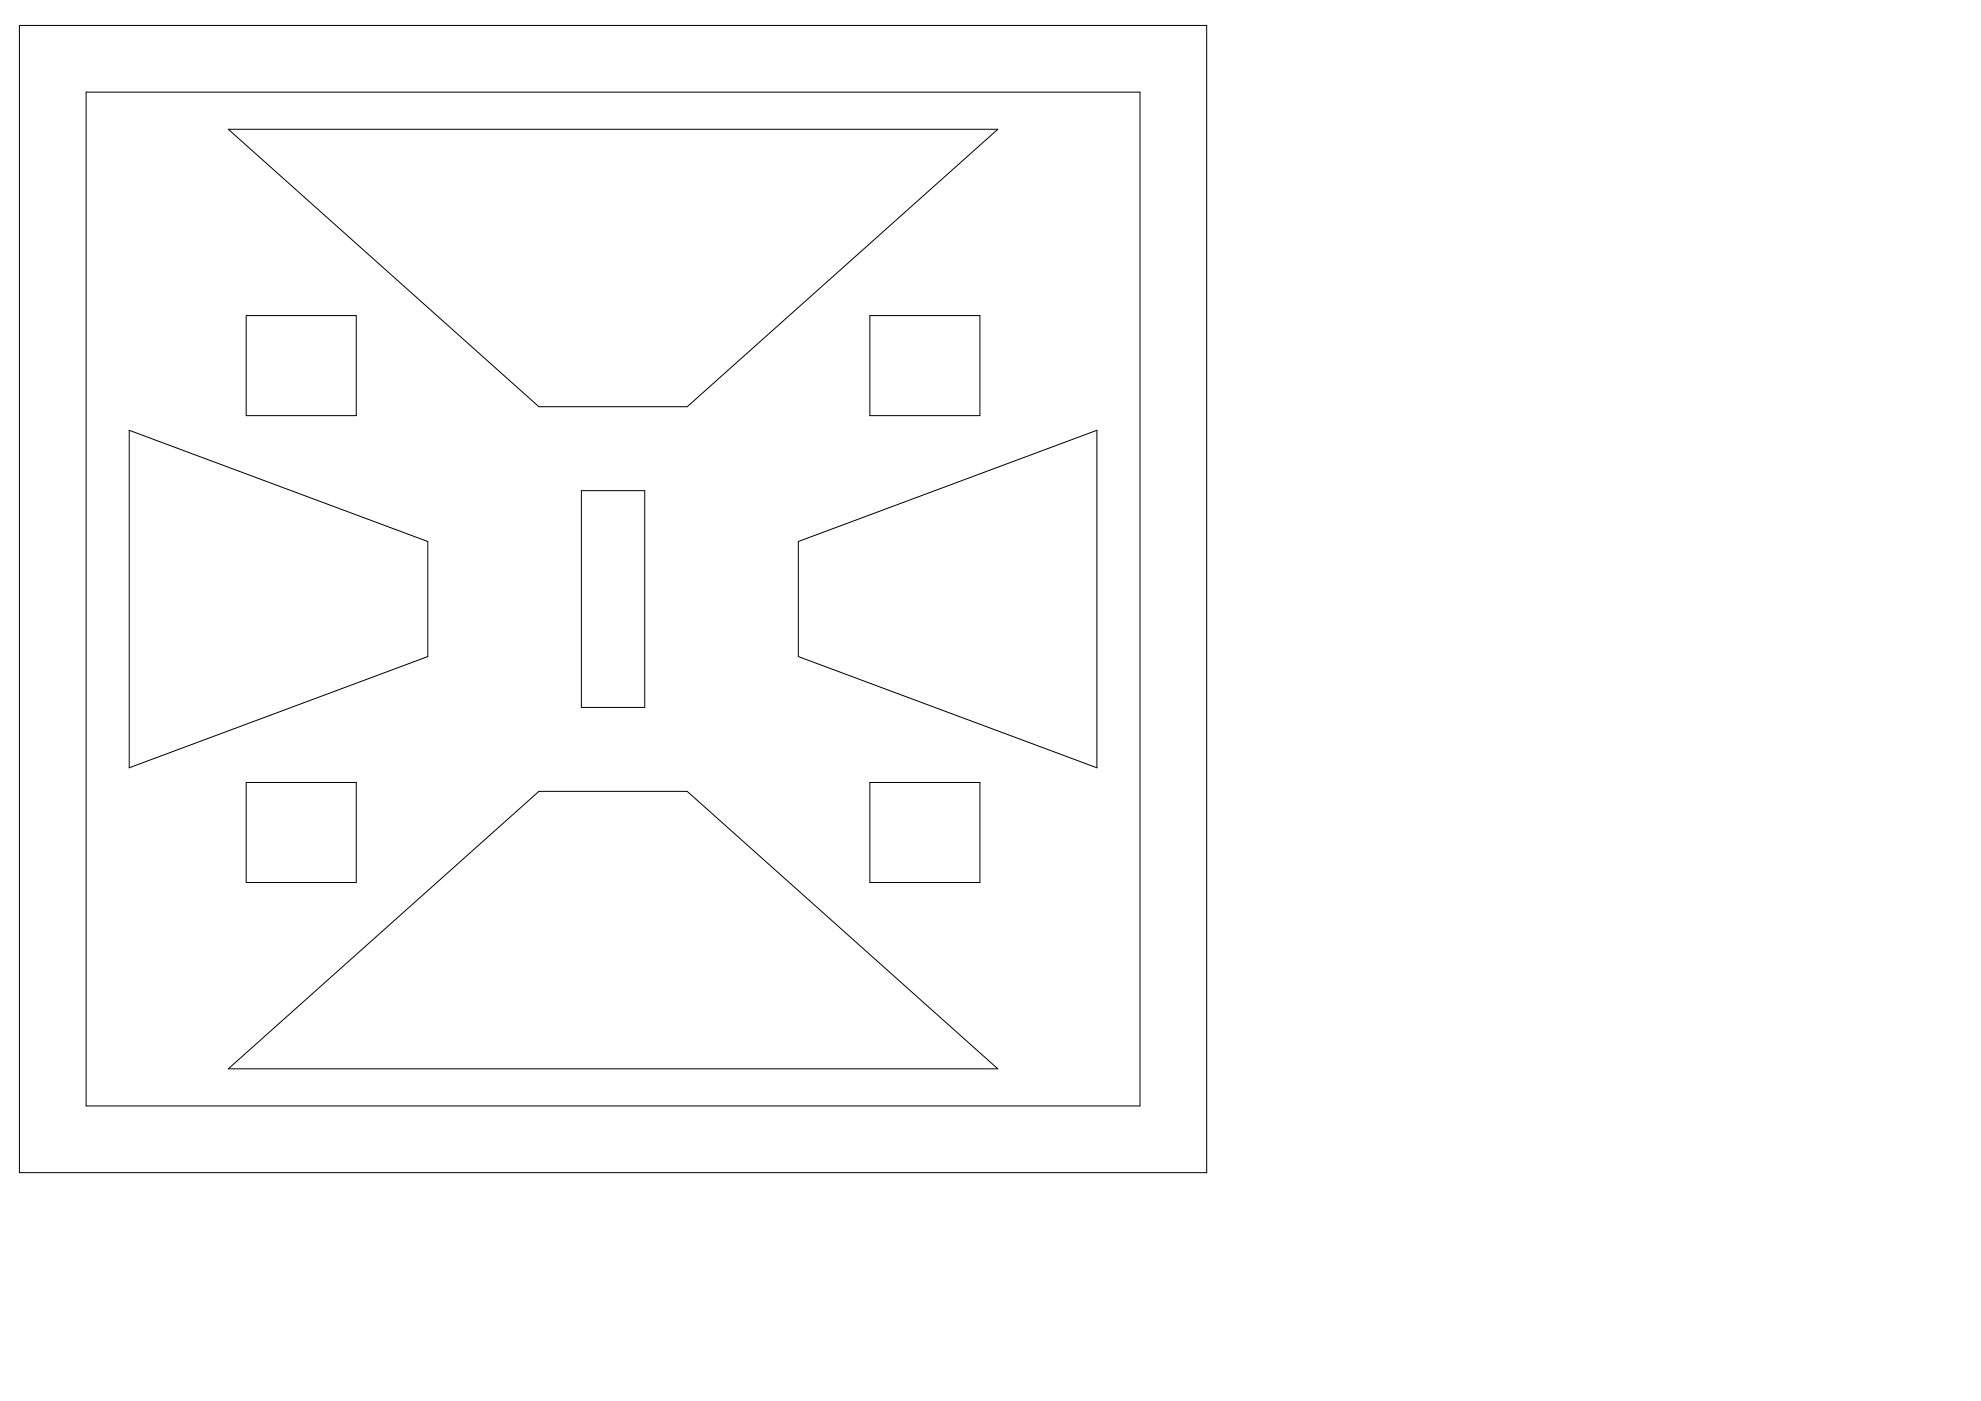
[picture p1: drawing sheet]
<svg xmlns="http://www.w3.org/2000/svg" width="594mm" height="420mm" viewBox="0 0 594 420" stroke-linecap="round" stroke-linejoin="round" font-family="sans-serif">
<path d="M183.8 179.7h.1" fill="none" stroke="#000" stroke-width=".3"/>
<path d="M25.8 27.6h316.1v304.1h-316.1z" fill-rule="evenodd" fill="#fff"/>
<path d="M183.8 179.7h.1" fill="none" stroke="#000" stroke-width=".3"/>
<g fill="#fff">
<path d="M68.5 320.5l93.1-83.2h44.5l93.1 83.2z" fill-rule="evenodd"/>
<path d="M68.5 38.8h230.7l-93.1 83.2h-44.5z" fill-rule="evenodd"/>
<path d="M38.7 129l89.6 33.4v34.5l-89.6 33.4z" fill-rule="evenodd"/>
<path d="M239.4 162.4l89.5-33.4v101.3l-89.5-33.4z" fill-rule="evenodd"/>
<path d="M174.3 147.1h19v65.1h-19z" fill-rule="evenodd"/>
</g>
<path d="M183.8 179.7h.1" fill="none" stroke="#000" stroke-width=".3"/>
<g fill="#fff">
<path d="M260.9 234.7h33v30h-33z" fill-rule="evenodd"/>
<path d="M260.9 94.6h33v30h-33z" fill-rule="evenodd"/>
<path d="M73.8 234.7h33v30h-33z" fill-rule="evenodd"/>
<path d="M73.8 94.6h33v30h-33z" fill-rule="evenodd"/>
</g>
<path d="M5.8 7.6h356.1v344.1h-356.1zM25.8 27.6h316.1v304.1h-316.1zM68.5 38.8h230.7l-93.1 83.2h-44.5zM73.8 94.6h33v30h-33zM260.9 94.6h33v30h-33zM38.7 129l89.6 33.4v34.5l-89.6 33.4zM174.3 147.1h19v65.1h-19zM239.4 162.4l89.5-33.4v101.3l-89.5-33.4zM73.8 234.7h33v30h-33zM260.9 234.7h33v30h-33zM68.5 320.5l93.1-83.2h44.5l93.1 83.2z" fill="none" stroke="#000" stroke-width=".3"/>
</svg>
